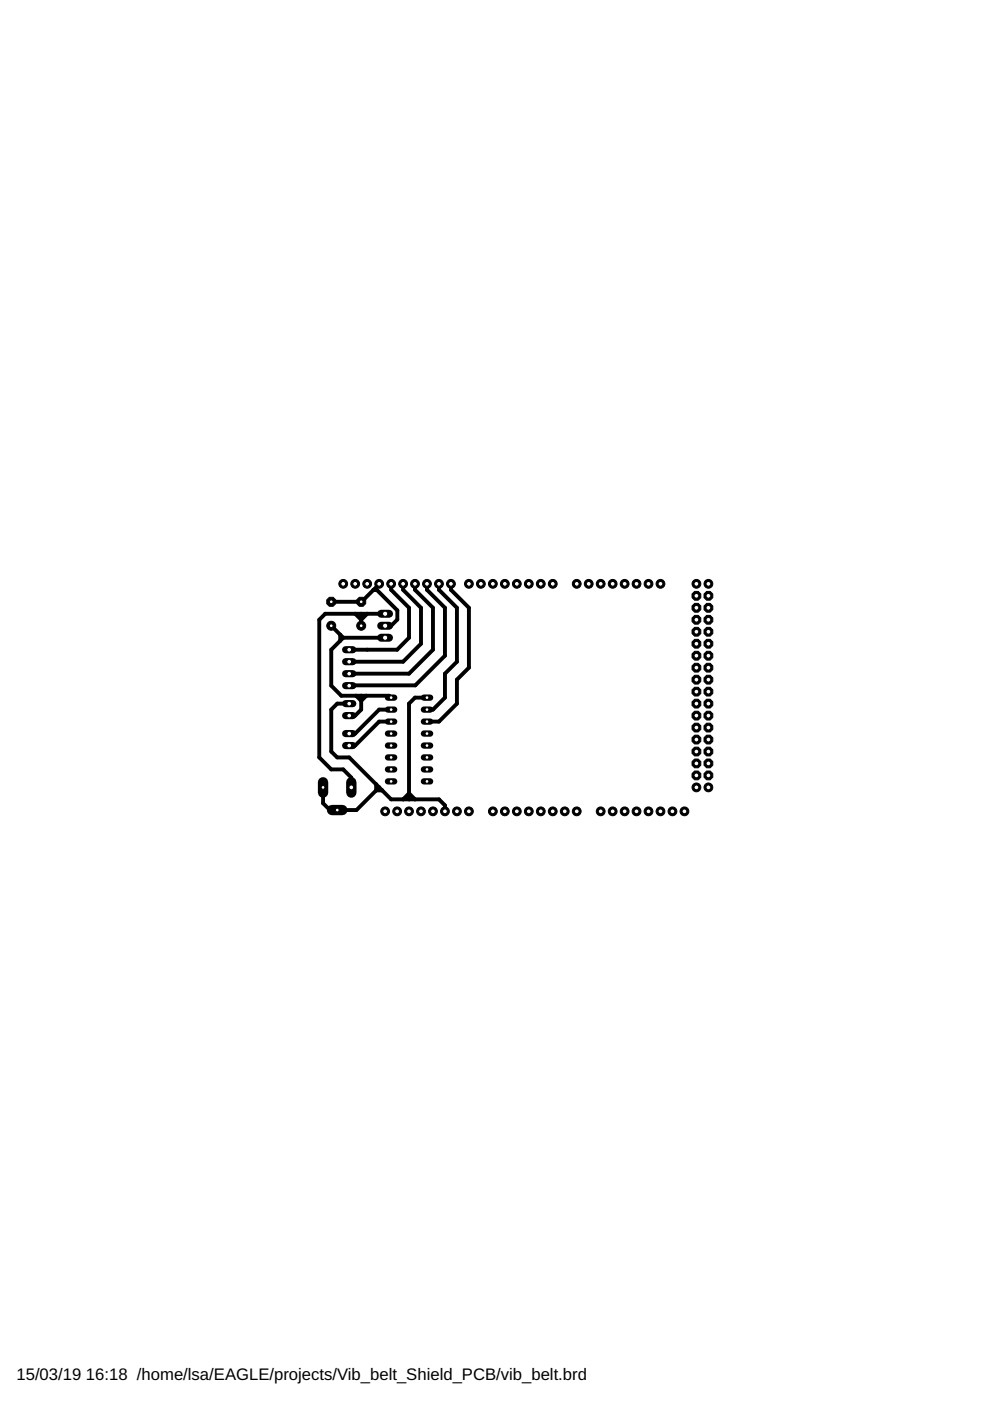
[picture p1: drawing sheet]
<svg xmlns="http://www.w3.org/2000/svg" width="210mm" height="297mm" viewBox="0 0 210 297" stroke-linecap="round" stroke-linejoin="round" font-family="sans-serif">
<defs><g id="words">
<g font-size="3.5">
<text x="3.5" y="292.5">15/03/19</text>
<text x="18.2" y="292.5">16:18 /home/lsa/EAGLE/projects/Vib_belt_Shield_PCB/vib_belt.brd</text>
</g>
</g></defs>
<g fill="none" stroke="#000" stroke-width=".83">
<path d="M70.2 132.7l2.6 2.5M72.1 134.6v1.2M72.8 135.2l-2.6 2.6v7.6l2.2 2.1h10.1l.4 .4M72.8 135.2h8.9M75.3 130.1l1.3 1.3 1.3-1.3M76.6 130.1v2.6M79.2 125.1h.7l4.3 4.3v2l-1.3 1.3h-1.2M80.4 123.8l-3.7 3.8h-6.5M81.7 130.1h-12.7l-1.3 1.3v29.2l2.5 2.5h2.6l1.7 1.8v2M82.9 123.8v1.3l3.8 3.8v6.3l-2.5 2.6h-10.2M85.5 123.8v1.3l3.8 3.8v7.6l-3.8 3.8h-11.5M88 123.8v1.3l3.8 3.8v8.9l-5.1 5h-12.7"/>
<path d="M90.5 123.8v1.3l3.8 3.8v10.1l-6.2 6.3-14.1 .1M93.1 123.8v1.3l3.8 3.8v11.4l-2.6 2.5v5.1l-2.5 2.6h-1.3M95.6 123.8v1.3l3.8 3.8v12.7l-2.5 2.5v5.1l-3.8 3.8h-2.6M74 149.2h-2.5l-1.3 1.3v8.8l1.3 1.3h2.5l8.9 8.9h10.2l1.2 1.3v1.2M75.5 147.5l1.1 1.1 1.1-1.1M76.6 147.5v3l-1.3 1.2h-1.3M82.9 150.5h-2.5l-5.1 5h-1.3M82.9 153h-2.5l-5.1 5.1h-1.3M90.5 147.9h-2.5l-1.3 1.3v20.3M68.5 166.9v3.4l1.5 1.4h5.6l4.8-4.8M79.8 166.3v1.3h1.2M85.5 169.5l1.2-1.3 1.3 1.3"/>
</g>
<circle cx="129.9" cy="172" r=".93" fill="#000" stroke="#000" stroke-width=".21"/>
<circle cx="129.9" cy="172" r=".51" fill="#fff" stroke="#000" stroke-width=".21"/>
<circle cx="132.4" cy="172" r=".93" fill="#000" stroke="#000" stroke-width=".21"/>
<circle cx="132.4" cy="172" r=".51" fill="#fff" stroke="#000" stroke-width=".21"/>
<circle cx="135" cy="172" r=".93" fill="#000" stroke="#000" stroke-width=".21"/>
<circle cx="135" cy="172" r=".51" fill="#fff" stroke="#000" stroke-width=".21"/>
<circle cx="137.5" cy="172" r=".93" fill="#000" stroke="#000" stroke-width=".21"/>
<circle cx="137.5" cy="172" r=".51" fill="#fff" stroke="#000" stroke-width=".21"/>
<circle cx="140" cy="172" r=".93" fill="#000" stroke="#000" stroke-width=".21"/>
<circle cx="140" cy="172" r=".51" fill="#fff" stroke="#000" stroke-width=".21"/>
<circle cx="142.6" cy="172" r=".93" fill="#000" stroke="#000" stroke-width=".21"/>
<circle cx="142.6" cy="172" r=".51" fill="#fff" stroke="#000" stroke-width=".21"/>
<circle cx="145.1" cy="172" r=".93" fill="#000" stroke="#000" stroke-width=".21"/>
<circle cx="145.1" cy="172" r=".51" fill="#fff" stroke="#000" stroke-width=".21"/>
<circle cx="127.4" cy="172" r=".93" fill="#000" stroke="#000" stroke-width=".21"/>
<circle cx="127.4" cy="172" r=".51" fill="#fff" stroke="#000" stroke-width=".21"/>
<circle cx="124.8" cy="123.8" r=".93" fill="#000" stroke="#000" stroke-width=".21"/>
<circle cx="124.8" cy="123.8" r=".51" fill="#fff" stroke="#000" stroke-width=".21"/>
<circle cx="127.4" cy="123.8" r=".93" fill="#000" stroke="#000" stroke-width=".21"/>
<circle cx="127.4" cy="123.8" r=".51" fill="#fff" stroke="#000" stroke-width=".21"/>
<circle cx="129.9" cy="123.8" r=".93" fill="#000" stroke="#000" stroke-width=".21"/>
<circle cx="129.9" cy="123.8" r=".51" fill="#fff" stroke="#000" stroke-width=".21"/>
<circle cx="132.4" cy="123.8" r=".93" fill="#000" stroke="#000" stroke-width=".21"/>
<circle cx="132.4" cy="123.8" r=".51" fill="#fff" stroke="#000" stroke-width=".21"/>
<circle cx="135" cy="123.8" r=".93" fill="#000" stroke="#000" stroke-width=".21"/>
<circle cx="135" cy="123.8" r=".51" fill="#fff" stroke="#000" stroke-width=".21"/>
<circle cx="137.5" cy="123.8" r=".93" fill="#000" stroke="#000" stroke-width=".21"/>
<circle cx="137.5" cy="123.8" r=".51" fill="#fff" stroke="#000" stroke-width=".21"/>
<circle cx="140" cy="123.8" r=".93" fill="#000" stroke="#000" stroke-width=".21"/>
<circle cx="140" cy="123.8" r=".51" fill="#fff" stroke="#000" stroke-width=".21"/>
<circle cx="122.3" cy="123.8" r=".93" fill="#000" stroke="#000" stroke-width=".21"/>
<circle cx="122.3" cy="123.8" r=".51" fill="#fff" stroke="#000" stroke-width=".21"/>
<circle cx="107" cy="172" r=".93" fill="#000" stroke="#000" stroke-width=".21"/>
<circle cx="107" cy="172" r=".51" fill="#fff" stroke="#000" stroke-width=".21"/>
<circle cx="109.6" cy="172" r=".93" fill="#000" stroke="#000" stroke-width=".21"/>
<circle cx="109.6" cy="172" r=".51" fill="#fff" stroke="#000" stroke-width=".21"/>
<circle cx="112.1" cy="172" r=".93" fill="#000" stroke="#000" stroke-width=".21"/>
<circle cx="112.1" cy="172" r=".51" fill="#fff" stroke="#000" stroke-width=".21"/>
<circle cx="114.7" cy="172" r=".93" fill="#000" stroke="#000" stroke-width=".21"/>
<circle cx="114.7" cy="172" r=".51" fill="#fff" stroke="#000" stroke-width=".21"/>
<circle cx="117.2" cy="172" r=".93" fill="#000" stroke="#000" stroke-width=".21"/>
<circle cx="117.2" cy="172" r=".51" fill="#fff" stroke="#000" stroke-width=".21"/>
<circle cx="119.7" cy="172" r=".93" fill="#000" stroke="#000" stroke-width=".21"/>
<circle cx="119.7" cy="172" r=".51" fill="#fff" stroke="#000" stroke-width=".21"/>
<circle cx="122.3" cy="172" r=".93" fill="#000" stroke="#000" stroke-width=".21"/>
<circle cx="122.3" cy="172" r=".51" fill="#fff" stroke="#000" stroke-width=".21"/>
<circle cx="104.5" cy="172" r=".93" fill="#000" stroke="#000" stroke-width=".21"/>
<circle cx="104.5" cy="172" r=".51" fill="#fff" stroke="#000" stroke-width=".21"/>
<circle cx="102" cy="123.8" r=".93" fill="#000" stroke="#000" stroke-width=".21"/>
<circle cx="102" cy="123.8" r=".51" fill="#fff" stroke="#000" stroke-width=".21"/>
<circle cx="104.5" cy="123.8" r=".93" fill="#000" stroke="#000" stroke-width=".21"/>
<circle cx="104.5" cy="123.8" r=".51" fill="#fff" stroke="#000" stroke-width=".21"/>
<circle cx="107" cy="123.8" r=".93" fill="#000" stroke="#000" stroke-width=".21"/>
<circle cx="107" cy="123.8" r=".51" fill="#fff" stroke="#000" stroke-width=".21"/>
<circle cx="109.6" cy="123.8" r=".93" fill="#000" stroke="#000" stroke-width=".21"/>
<circle cx="109.6" cy="123.8" r=".51" fill="#fff" stroke="#000" stroke-width=".21"/>
<circle cx="112.1" cy="123.8" r=".93" fill="#000" stroke="#000" stroke-width=".21"/>
<circle cx="112.1" cy="123.8" r=".51" fill="#fff" stroke="#000" stroke-width=".21"/>
<circle cx="114.7" cy="123.8" r=".93" fill="#000" stroke="#000" stroke-width=".21"/>
<circle cx="114.7" cy="123.8" r=".51" fill="#fff" stroke="#000" stroke-width=".21"/>
<circle cx="117.2" cy="123.8" r=".93" fill="#000" stroke="#000" stroke-width=".21"/>
<circle cx="117.2" cy="123.8" r=".51" fill="#fff" stroke="#000" stroke-width=".21"/>
<circle cx="99.4" cy="123.8" r=".93" fill="#000" stroke="#000" stroke-width=".21"/>
<circle cx="99.4" cy="123.8" r=".51" fill="#fff" stroke="#000" stroke-width=".21"/>
<circle cx="80.4" cy="123.8" r=".93" fill="#000" stroke="#000" stroke-width=".21"/>
<circle cx="80.4" cy="123.8" r=".51" fill="#fff" stroke="#000" stroke-width=".21"/>
<circle cx="82.9" cy="123.8" r=".93" fill="#000" stroke="#000" stroke-width=".21"/>
<circle cx="82.9" cy="123.8" r=".51" fill="#fff" stroke="#000" stroke-width=".21"/>
<circle cx="85.5" cy="123.8" r=".93" fill="#000" stroke="#000" stroke-width=".21"/>
<circle cx="85.5" cy="123.8" r=".51" fill="#fff" stroke="#000" stroke-width=".21"/>
<circle cx="88" cy="123.8" r=".93" fill="#000" stroke="#000" stroke-width=".21"/>
<circle cx="88" cy="123.8" r=".51" fill="#fff" stroke="#000" stroke-width=".21"/>
<circle cx="90.5" cy="123.8" r=".93" fill="#000" stroke="#000" stroke-width=".21"/>
<circle cx="90.5" cy="123.8" r=".51" fill="#fff" stroke="#000" stroke-width=".21"/>
<circle cx="93.1" cy="123.8" r=".93" fill="#000" stroke="#000" stroke-width=".21"/>
<circle cx="93.1" cy="123.8" r=".51" fill="#fff" stroke="#000" stroke-width=".21"/>
<circle cx="95.6" cy="123.8" r=".93" fill="#000" stroke="#000" stroke-width=".21"/>
<circle cx="95.6" cy="123.8" r=".51" fill="#fff" stroke="#000" stroke-width=".21"/>
<circle cx="77.9" cy="123.8" r=".93" fill="#000" stroke="#000" stroke-width=".21"/>
<circle cx="77.9" cy="123.8" r=".51" fill="#fff" stroke="#000" stroke-width=".21"/>
<circle cx="150.2" cy="144.1" r="1.01" fill="#000" stroke="#000" stroke-width=".21"/>
<circle cx="150.2" cy="144.1" r=".51" fill="#fff" stroke="#000" stroke-width=".21"/>
<circle cx="147.7" cy="144.1" r="1.01" fill="#000" stroke="#000" stroke-width=".21"/>
<circle cx="147.7" cy="144.1" r=".51" fill="#fff" stroke="#000" stroke-width=".21"/>
<circle cx="150.2" cy="141.6" r="1.01" fill="#000" stroke="#000" stroke-width=".21"/>
<circle cx="150.2" cy="141.6" r=".51" fill="#fff" stroke="#000" stroke-width=".21"/>
<circle cx="147.7" cy="141.6" r="1.01" fill="#000" stroke="#000" stroke-width=".21"/>
<circle cx="147.7" cy="141.6" r=".51" fill="#fff" stroke="#000" stroke-width=".21"/>
<circle cx="150.2" cy="139" r="1.01" fill="#000" stroke="#000" stroke-width=".21"/>
<circle cx="150.2" cy="139" r=".51" fill="#fff" stroke="#000" stroke-width=".21"/>
<circle cx="147.7" cy="139" r="1.01" fill="#000" stroke="#000" stroke-width=".21"/>
<circle cx="147.7" cy="139" r=".51" fill="#fff" stroke="#000" stroke-width=".21"/>
<circle cx="150.2" cy="136.5" r="1.01" fill="#000" stroke="#000" stroke-width=".21"/>
<circle cx="150.2" cy="136.5" r=".51" fill="#fff" stroke="#000" stroke-width=".21"/>
<circle cx="147.7" cy="136.5" r="1.01" fill="#000" stroke="#000" stroke-width=".21"/>
<circle cx="147.7" cy="136.5" r=".51" fill="#fff" stroke="#000" stroke-width=".21"/>
<circle cx="150.2" cy="133.9" r="1.01" fill="#000" stroke="#000" stroke-width=".21"/>
<circle cx="150.2" cy="133.9" r=".51" fill="#fff" stroke="#000" stroke-width=".21"/>
<circle cx="147.7" cy="133.9" r="1.01" fill="#000" stroke="#000" stroke-width=".21"/>
<circle cx="147.7" cy="133.9" r=".51" fill="#fff" stroke="#000" stroke-width=".21"/>
<circle cx="150.2" cy="131.4" r="1.01" fill="#000" stroke="#000" stroke-width=".21"/>
<circle cx="150.2" cy="131.4" r=".51" fill="#fff" stroke="#000" stroke-width=".21"/>
<circle cx="147.7" cy="131.4" r="1.01" fill="#000" stroke="#000" stroke-width=".21"/>
<circle cx="147.7" cy="131.4" r=".51" fill="#fff" stroke="#000" stroke-width=".21"/>
<circle cx="150.2" cy="128.9" r="1.01" fill="#000" stroke="#000" stroke-width=".21"/>
<circle cx="150.2" cy="128.9" r=".51" fill="#fff" stroke="#000" stroke-width=".21"/>
<circle cx="147.7" cy="128.9" r="1.01" fill="#000" stroke="#000" stroke-width=".21"/>
<circle cx="147.7" cy="128.9" r=".51" fill="#fff" stroke="#000" stroke-width=".21"/>
<circle cx="150.2" cy="126.3" r="1.01" fill="#000" stroke="#000" stroke-width=".21"/>
<circle cx="150.2" cy="126.3" r=".51" fill="#fff" stroke="#000" stroke-width=".21"/>
<circle cx="147.7" cy="126.3" r="1.01" fill="#000" stroke="#000" stroke-width=".21"/>
<circle cx="147.7" cy="126.3" r=".51" fill="#fff" stroke="#000" stroke-width=".21"/>
<circle cx="150.2" cy="164.4" r="1.01" fill="#000" stroke="#000" stroke-width=".21"/>
<circle cx="150.2" cy="164.4" r=".51" fill="#fff" stroke="#000" stroke-width=".21"/>
<circle cx="147.7" cy="164.4" r="1.01" fill="#000" stroke="#000" stroke-width=".21"/>
<circle cx="147.7" cy="164.4" r=".51" fill="#fff" stroke="#000" stroke-width=".21"/>
<circle cx="150.2" cy="161.9" r="1.01" fill="#000" stroke="#000" stroke-width=".21"/>
<circle cx="150.2" cy="161.9" r=".51" fill="#fff" stroke="#000" stroke-width=".21"/>
<circle cx="147.7" cy="161.9" r="1.01" fill="#000" stroke="#000" stroke-width=".21"/>
<circle cx="147.7" cy="161.9" r=".51" fill="#fff" stroke="#000" stroke-width=".21"/>
<circle cx="150.2" cy="159.3" r="1.01" fill="#000" stroke="#000" stroke-width=".21"/>
<circle cx="150.2" cy="159.3" r=".51" fill="#fff" stroke="#000" stroke-width=".21"/>
<circle cx="147.7" cy="159.3" r="1.01" fill="#000" stroke="#000" stroke-width=".21"/>
<circle cx="147.7" cy="159.3" r=".51" fill="#fff" stroke="#000" stroke-width=".21"/>
<circle cx="150.2" cy="156.8" r="1.01" fill="#000" stroke="#000" stroke-width=".21"/>
<circle cx="150.2" cy="156.8" r=".51" fill="#fff" stroke="#000" stroke-width=".21"/>
<circle cx="147.7" cy="156.8" r="1.01" fill="#000" stroke="#000" stroke-width=".21"/>
<circle cx="147.7" cy="156.8" r=".51" fill="#fff" stroke="#000" stroke-width=".21"/>
<circle cx="150.2" cy="154.3" r="1.01" fill="#000" stroke="#000" stroke-width=".21"/>
<circle cx="150.2" cy="154.3" r=".51" fill="#fff" stroke="#000" stroke-width=".21"/>
<circle cx="147.7" cy="154.3" r="1.01" fill="#000" stroke="#000" stroke-width=".21"/>
<circle cx="147.7" cy="154.3" r=".51" fill="#fff" stroke="#000" stroke-width=".21"/>
<circle cx="150.2" cy="151.7" r="1.01" fill="#000" stroke="#000" stroke-width=".21"/>
<circle cx="150.2" cy="151.7" r=".51" fill="#fff" stroke="#000" stroke-width=".21"/>
<circle cx="147.7" cy="151.7" r="1.01" fill="#000" stroke="#000" stroke-width=".21"/>
<circle cx="147.7" cy="151.7" r=".51" fill="#fff" stroke="#000" stroke-width=".21"/>
<circle cx="150.2" cy="149.2" r="1.01" fill="#000" stroke="#000" stroke-width=".21"/>
<circle cx="150.2" cy="149.2" r=".51" fill="#fff" stroke="#000" stroke-width=".21"/>
<circle cx="147.7" cy="149.2" r="1.01" fill="#000" stroke="#000" stroke-width=".21"/>
<circle cx="147.7" cy="149.2" r=".51" fill="#fff" stroke="#000" stroke-width=".21"/>
<circle cx="150.2" cy="146.6" r="1.01" fill="#000" stroke="#000" stroke-width=".21"/>
<circle cx="150.2" cy="146.6" r=".51" fill="#fff" stroke="#000" stroke-width=".21"/>
<circle cx="147.7" cy="146.6" r="1.01" fill="#000" stroke="#000" stroke-width=".21"/>
<circle cx="147.7" cy="146.6" r=".51" fill="#fff" stroke="#000" stroke-width=".21"/>
<circle cx="147.7" cy="166.9" r=".93" fill="#000" stroke="#000" stroke-width=".21"/>
<circle cx="147.7" cy="166.9" r=".51" fill="#fff" stroke="#000" stroke-width=".21"/>
<circle cx="150.2" cy="166.9" r=".93" fill="#000" stroke="#000" stroke-width=".21"/>
<circle cx="150.2" cy="166.9" r=".51" fill="#fff" stroke="#000" stroke-width=".21"/>
<circle cx="147.7" cy="123.8" r=".93" fill="#000" stroke="#000" stroke-width=".21"/>
<circle cx="147.7" cy="123.8" r=".51" fill="#fff" stroke="#000" stroke-width=".21"/>
<circle cx="150.2" cy="123.8" r=".93" fill="#000" stroke="#000" stroke-width=".21"/>
<circle cx="150.2" cy="123.8" r=".51" fill="#fff" stroke="#000" stroke-width=".21"/>
<circle cx="86.7" cy="172" r=".93" fill="#000" stroke="#000" stroke-width=".21"/>
<circle cx="86.7" cy="172" r=".51" fill="#fff" stroke="#000" stroke-width=".21"/>
<circle cx="89.3" cy="172" r=".93" fill="#000" stroke="#000" stroke-width=".21"/>
<circle cx="89.3" cy="172" r=".51" fill="#fff" stroke="#000" stroke-width=".21"/>
<circle cx="91.8" cy="172" r=".93" fill="#000" stroke="#000" stroke-width=".21"/>
<circle cx="91.8" cy="172" r=".51" fill="#fff" stroke="#000" stroke-width=".21"/>
<circle cx="94.3" cy="172" r=".93" fill="#000" stroke="#000" stroke-width=".21"/>
<circle cx="94.3" cy="172" r=".51" fill="#fff" stroke="#000" stroke-width=".21"/>
<circle cx="96.9" cy="172" r=".93" fill="#000" stroke="#000" stroke-width=".21"/>
<circle cx="96.9" cy="172" r=".51" fill="#fff" stroke="#000" stroke-width=".21"/>
<circle cx="99.4" cy="172" r=".93" fill="#000" stroke="#000" stroke-width=".21"/>
<circle cx="99.4" cy="172" r=".51" fill="#fff" stroke="#000" stroke-width=".21"/>
<circle cx="75.3" cy="123.8" r=".93" fill="#000" stroke="#000" stroke-width=".21"/>
<circle cx="75.3" cy="123.8" r=".51" fill="#fff" stroke="#000" stroke-width=".21"/>
<circle cx="72.8" cy="123.8" r=".93" fill="#000" stroke="#000" stroke-width=".21"/>
<circle cx="72.8" cy="123.8" r=".51" fill="#fff" stroke="#000" stroke-width=".21"/>
<circle cx="84.2" cy="172" r=".93" fill="#000" stroke="#000" stroke-width=".21"/>
<circle cx="84.2" cy="172" r=".51" fill="#fff" stroke="#000" stroke-width=".21"/>
<circle cx="81.7" cy="172" r=".93" fill="#000" stroke="#000" stroke-width=".21"/>
<circle cx="81.7" cy="172" r=".51" fill="#fff" stroke="#000" stroke-width=".21"/>
<circle cx="76.6" cy="132.7" r=".95" fill="#000" stroke="#000" stroke-width=".21"/>
<circle cx="76.6" cy="132.7" r=".4" fill="#fff" stroke="#000" stroke-width=".21"/>
<circle cx="76.6" cy="127.6" r="1.03" fill="#000" stroke="#000" stroke-width=".21"/>
<circle cx="76.6" cy="127.6" r=".4" fill="#fff" stroke="#000" stroke-width=".21"/>
<circle cx="70.2" cy="132.7" r=".95" fill="#000" stroke="#000" stroke-width=".21"/>
<circle cx="70.2" cy="132.7" r=".4" fill="#fff" stroke="#000" stroke-width=".21"/>
<circle cx="70.2" cy="127.6" r="1.03" fill="#000" stroke="#000" stroke-width=".21"/>
<circle cx="70.2" cy="127.6" r=".4" fill="#fff" stroke="#000" stroke-width=".21"/>
<path d="M80.8 130.1h1.7" fill="none" stroke="#000" stroke-width="1.7"/>
<circle cx="81.7" cy="130.1" r=".55" fill="#fff" stroke="#000" stroke-width=".21"/>
<path d="M80.8 132.7h1.7" fill="none" stroke="#000" stroke-width="1.7"/>
<circle cx="81.7" cy="132.7" r=".55" fill="#fff" stroke="#000" stroke-width=".21"/>
<path d="M80.8 135.2h1.7" fill="none" stroke="#000" stroke-width="1.7"/>
<circle cx="81.7" cy="135.2" r=".55" fill="#fff" stroke="#000" stroke-width=".21"/>
<path d="M89.9 165.7h1.3" fill="none" stroke="#000" stroke-width="1.3"/>
<circle cx="90.5" cy="165.7" r=".4" fill="#fff" stroke="#000" stroke-width=".21"/>
<path d="M89.9 163.1h1.3" fill="none" stroke="#000" stroke-width="1.3"/>
<circle cx="90.5" cy="163.1" r=".4" fill="#fff" stroke="#000" stroke-width=".21"/>
<path d="M89.9 150.5h1.3" fill="none" stroke="#000" stroke-width="1.3"/>
<circle cx="90.5" cy="150.5" r=".4" fill="#fff" stroke="#000" stroke-width=".21"/>
<path d="M89.9 147.9h1.3" fill="none" stroke="#000" stroke-width="1.3"/>
<circle cx="90.5" cy="147.9" r=".4" fill="#fff" stroke="#000" stroke-width=".21"/>
<path d="M89.9 160.6h1.3" fill="none" stroke="#000" stroke-width="1.3"/>
<circle cx="90.5" cy="160.6" r=".4" fill="#fff" stroke="#000" stroke-width=".21"/>
<path d="M89.9 158.1h1.3" fill="none" stroke="#000" stroke-width="1.3"/>
<circle cx="90.5" cy="158.1" r=".4" fill="#fff" stroke="#000" stroke-width=".21"/>
<path d="M89.9 153h1.3" fill="none" stroke="#000" stroke-width="1.3"/>
<circle cx="90.5" cy="153" r=".4" fill="#fff" stroke="#000" stroke-width=".21"/>
<path d="M89.9 155.5h1.3" fill="none" stroke="#000" stroke-width="1.3"/>
<circle cx="90.5" cy="155.5" r=".4" fill="#fff" stroke="#000" stroke-width=".21"/>
<path d="M82.3 147.9h1.3" fill="none" stroke="#000" stroke-width="1.3"/>
<circle cx="82.9" cy="147.9" r=".4" fill="#fff" stroke="#000" stroke-width=".21"/>
<path d="M82.3 150.5h1.3" fill="none" stroke="#000" stroke-width="1.3"/>
<circle cx="82.9" cy="150.5" r=".4" fill="#fff" stroke="#000" stroke-width=".21"/>
<path d="M82.3 153h1.3" fill="none" stroke="#000" stroke-width="1.3"/>
<circle cx="82.9" cy="153" r=".4" fill="#fff" stroke="#000" stroke-width=".21"/>
<path d="M82.3 155.5h1.3" fill="none" stroke="#000" stroke-width="1.3"/>
<circle cx="82.9" cy="155.5" r=".4" fill="#fff" stroke="#000" stroke-width=".21"/>
<path d="M82.3 158.1h1.3" fill="none" stroke="#000" stroke-width="1.3"/>
<circle cx="82.9" cy="158.1" r=".4" fill="#fff" stroke="#000" stroke-width=".21"/>
<path d="M82.3 160.6h1.3" fill="none" stroke="#000" stroke-width="1.3"/>
<circle cx="82.9" cy="160.6" r=".4" fill="#fff" stroke="#000" stroke-width=".21"/>
<path d="M82.3 163.1h1.3" fill="none" stroke="#000" stroke-width="1.3"/>
<circle cx="82.9" cy="163.1" r=".4" fill="#fff" stroke="#000" stroke-width=".21"/>
<path d="M82.3 165.7h1.3" fill="none" stroke="#000" stroke-width="1.3"/>
<circle cx="82.9" cy="165.7" r=".4" fill="#fff" stroke="#000" stroke-width=".21"/>
<path d="M70.4 171.7h2.2" fill="none" stroke="#000" stroke-width="2.2"/>
<circle cx="71.5" cy="171.7" r=".4" fill="#fff" stroke="#000" stroke-width=".21"/>
<path d="M68.5 165.9v2.1" fill="none" stroke="#000" stroke-width="2.2"/>
<circle cx="68.5" cy="166.9" r=".4" fill="#fff" stroke="#000" stroke-width=".21"/>
<path d="M74.5 165.9v2.1" fill="none" stroke="#000" stroke-width="2.2"/>
<circle cx="74.5" cy="166.9" r=".51" fill="#fff" stroke="#000" stroke-width=".21"/>
<path d="M73.3 158.1h1.5" fill="none" stroke="#000" stroke-width="1.5"/>
<circle cx="74" cy="158.1" r=".51" fill="#fff" stroke="#000" stroke-width=".21"/>
<path d="M73.3 155.5h1.5" fill="none" stroke="#000" stroke-width="1.5"/>
<circle cx="74" cy="155.5" r=".51" fill="#fff" stroke="#000" stroke-width=".21"/>
<path d="M73.3 151.7h1.5" fill="none" stroke="#000" stroke-width="1.5"/>
<circle cx="74" cy="151.7" r=".51" fill="#fff" stroke="#000" stroke-width=".21"/>
<path d="M73.3 149.2h1.5" fill="none" stroke="#000" stroke-width="1.5"/>
<circle cx="74" cy="149.2" r=".51" fill="#fff" stroke="#000" stroke-width=".21"/>
<path d="M73.3 145.4h1.5" fill="none" stroke="#000" stroke-width="1.5"/>
<circle cx="74" cy="145.4" r=".51" fill="#fff" stroke="#000" stroke-width=".21"/>
<path d="M73.3 142.8h1.5" fill="none" stroke="#000" stroke-width="1.5"/>
<circle cx="74" cy="142.8" r=".51" fill="#fff" stroke="#000" stroke-width=".21"/>
<path d="M73.3 140.3h1.5" fill="none" stroke="#000" stroke-width="1.5"/>
<circle cx="74" cy="140.3" r=".51" fill="#fff" stroke="#000" stroke-width=".21"/>
<path d="M73.3 137.8h1.5" fill="none" stroke="#000" stroke-width="1.5"/>
<circle cx="74" cy="137.8" r=".51" fill="#fff" stroke="#000" stroke-width=".21"/>
<use href="#words"/>
</svg>
